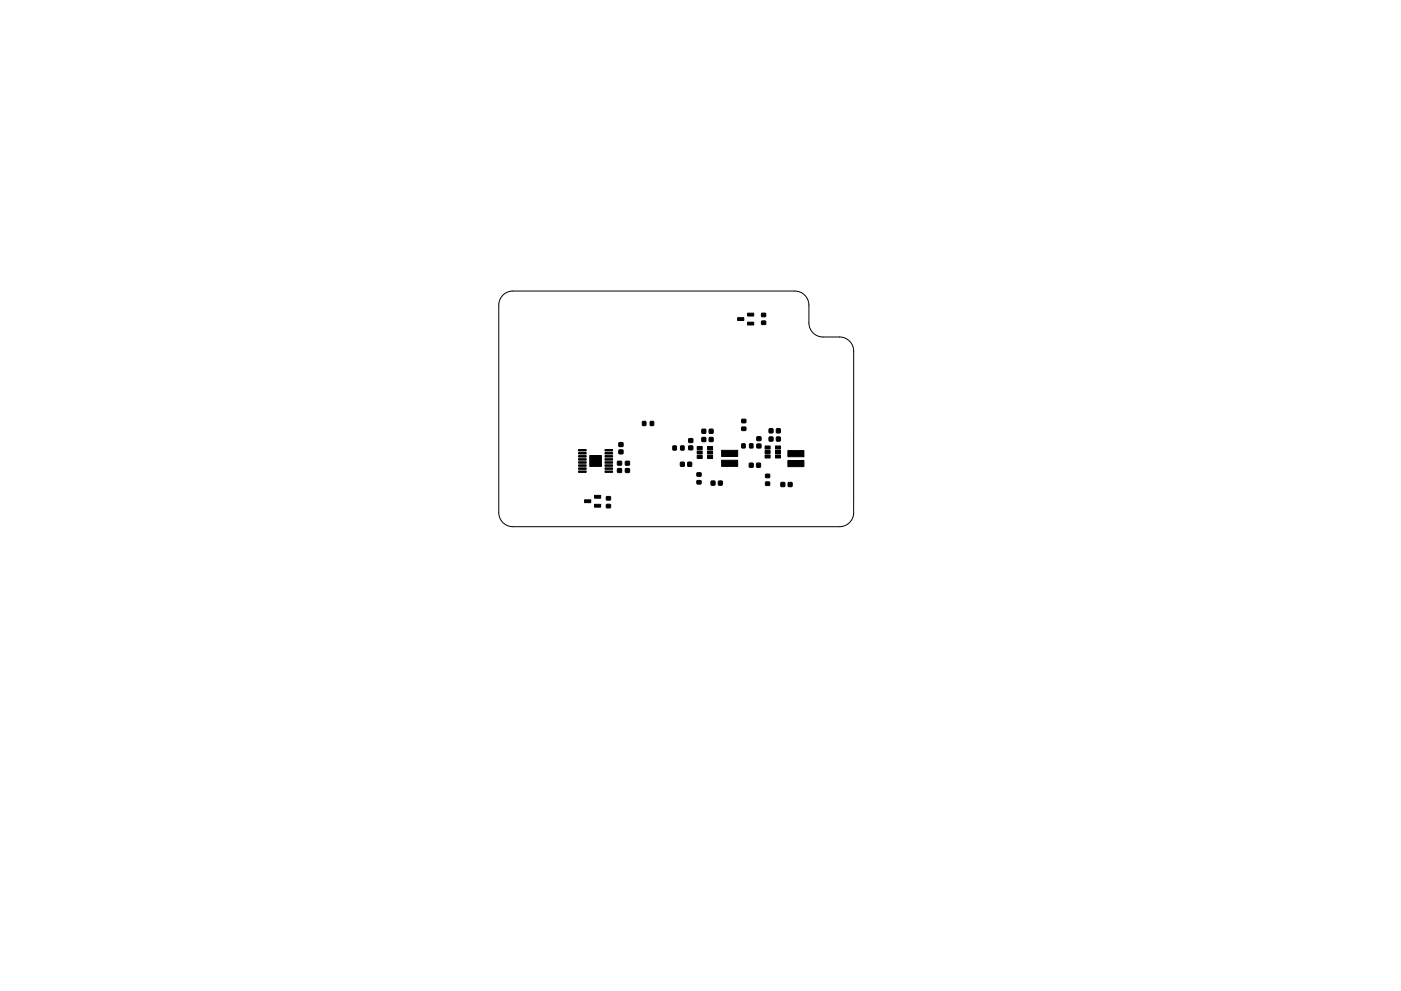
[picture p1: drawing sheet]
<svg xmlns="http://www.w3.org/2000/svg" width="297mm" height="210mm" viewBox="0 0 297 210" stroke-linecap="round" stroke-linejoin="round" font-family="sans-serif">
<path d="M106.6 62.6a3 3 0 0 1 2.2-.9h59.7a3 3 0 0 1 3 3v3.8a3 3 0 0 0 3 3h3.5a3 3 0 0 1 3 3v34.5a3 3 0 0 1-3 2.7h-69.2a3 3 0 0 1-3-3v-44a3 3 0 0 1 .8-2.1z" fill="none" stroke="#000" stroke-width=".21"/>
<g fill="#000" stroke="#000" stroke-width=".21">
<path d="M156.4 67.4h1.3v.6h-1.3zM158.5 68.3h1.3v.6h-1.3zM158.5 66.4h1.3v.6h-1.3zM161.5 66.5h.8v.7h-.8zM161.5 68.1h.8v.7h-.8zM122.7 99.9h1.6v.3h-1.6zM122.7 99.3h1.6v.3h-1.6zM122.7 98.6h1.6v.3h-1.6zM122.7 98h1.6v.3h-1.6zM122.7 97.3h1.6v.3h-1.6zM122.7 96.7h1.6v.3h-1.6zM122.7 96h1.6v.3h-1.6z"/>
<path d="M122.7 95.4h1.6v.3h-1.6zM125 96.6h2.5v2.4h-2.5zM128.3 96h1.6v.3h-1.6zM128.3 96.7h1.6v.3h-1.6zM128.3 97.3h1.6v.3h-1.6zM128.3 98h1.6v.3h-1.6zM128.3 98.6h1.6v.3h-1.6zM128.3 99.3h1.6v.3h-1.6zM128.3 99.9h1.6v.3h-1.6zM128.3 95.4h1.6v.3h-1.6zM130.9 97.9h.9v.8h-.9zM130.9 99.4h.9v.8h-.9z"/>
<path d="M131.2 95.5h.9v.8h-.9zM131.2 93.9h.9v.8h-.9zM132.6 97.9h.8v.8h-.8zM132.6 99.4h.8v.8h-.8zM136.2 89.4h.7v.9h-.7zM137.9 89.4h.7v.9h-.7zM142.7 94.6h.7v.9h-.7zM144.3 94.6h.7v.9h-.7zM144.3 98.1h.8v.8h-.8zM145.8 98.1h.8v.8h-.8zM146 93.1h.9v.8h-.9zM146 94.6h.8l.1 .8h-.8z"/>
<path d="M147.8 95.7h1.1v.6h-1.1zM147.8 96.6h1.1v.7h-1.1zM147.8 94.7h1.1v.7h-1.1zM148.8 92.8l.8 .1v.8l-.8-.1zM148.8 91.1h.8v.8h-.8zM150.4 92.8h.8v.9h-.8zM150.4 91.1h.8v.8h-.8zM150 94.7h1.1v.7h-1.1zM150 95.7h1.1v.6h-1.1zM150 96.6h1.1v.7h-1.1zM153 95.5h3.4v1.3h-3.4zM153 97.6h3.4v1.3h-3.4z"/>
<path d="M157.3 94.2h.7v.8h-.7zM157.3 89h.8v.7h-.8zM157.3 90.6h.8v.7h-.8zM158.9 94.2h.7v.8h-.7zM158.9 98.3h.8v.8h-.8zM160.4 98.3h.8v.8h-.8zM160.5 92.7h.8v.7l-.8 .1zM160.5 94.2h.8v.8h-.8zM162.2 95.6h1.1v.6h-1.1zM162.2 96.5h1.1v.7h-1.1zM162.2 94.6h1.1v.7h-1.1zM163.1 91h.8v.8h-.8z"/>
<path d="M163.1 92.7h.8v.9h-.8zM164.6 91h.8v.8h-.8zM164.6 92.7h.8v.9h-.8zM164.4 94.6h1.1v.7h-1.1zM164.4 95.6h1.1v.6h-1.1zM164.4 96.5h1.1v.7h-1.1zM167 95.6h3.4v1.3h-3.4zM167 97.7h3.4v1.3h-3.4zM123.9 106h1.3v.6h-1.3zM126.1 107h1.3v.6h-1.3zM126.1 105.1h1.3v.6h-1.3zM128.6 107h.8v.7h-.8z"/>
<path d="M128.6 105.4h.8v.7h-.8zM147.8 102h.8v.7h-.8zM147.8 100.3h.8v.7h-.8zM150.8 102.1h.8v.8h-.8zM152.3 102.1h.8v.8h-.8zM162.3 102.3h.9v.7h-.9zM162.3 100.6h.9v.7h-.9zM165.6 102.4h.8v.8h-.8zM167.1 102.4h.8v.8h-.8z"/>
</g>
</svg>
